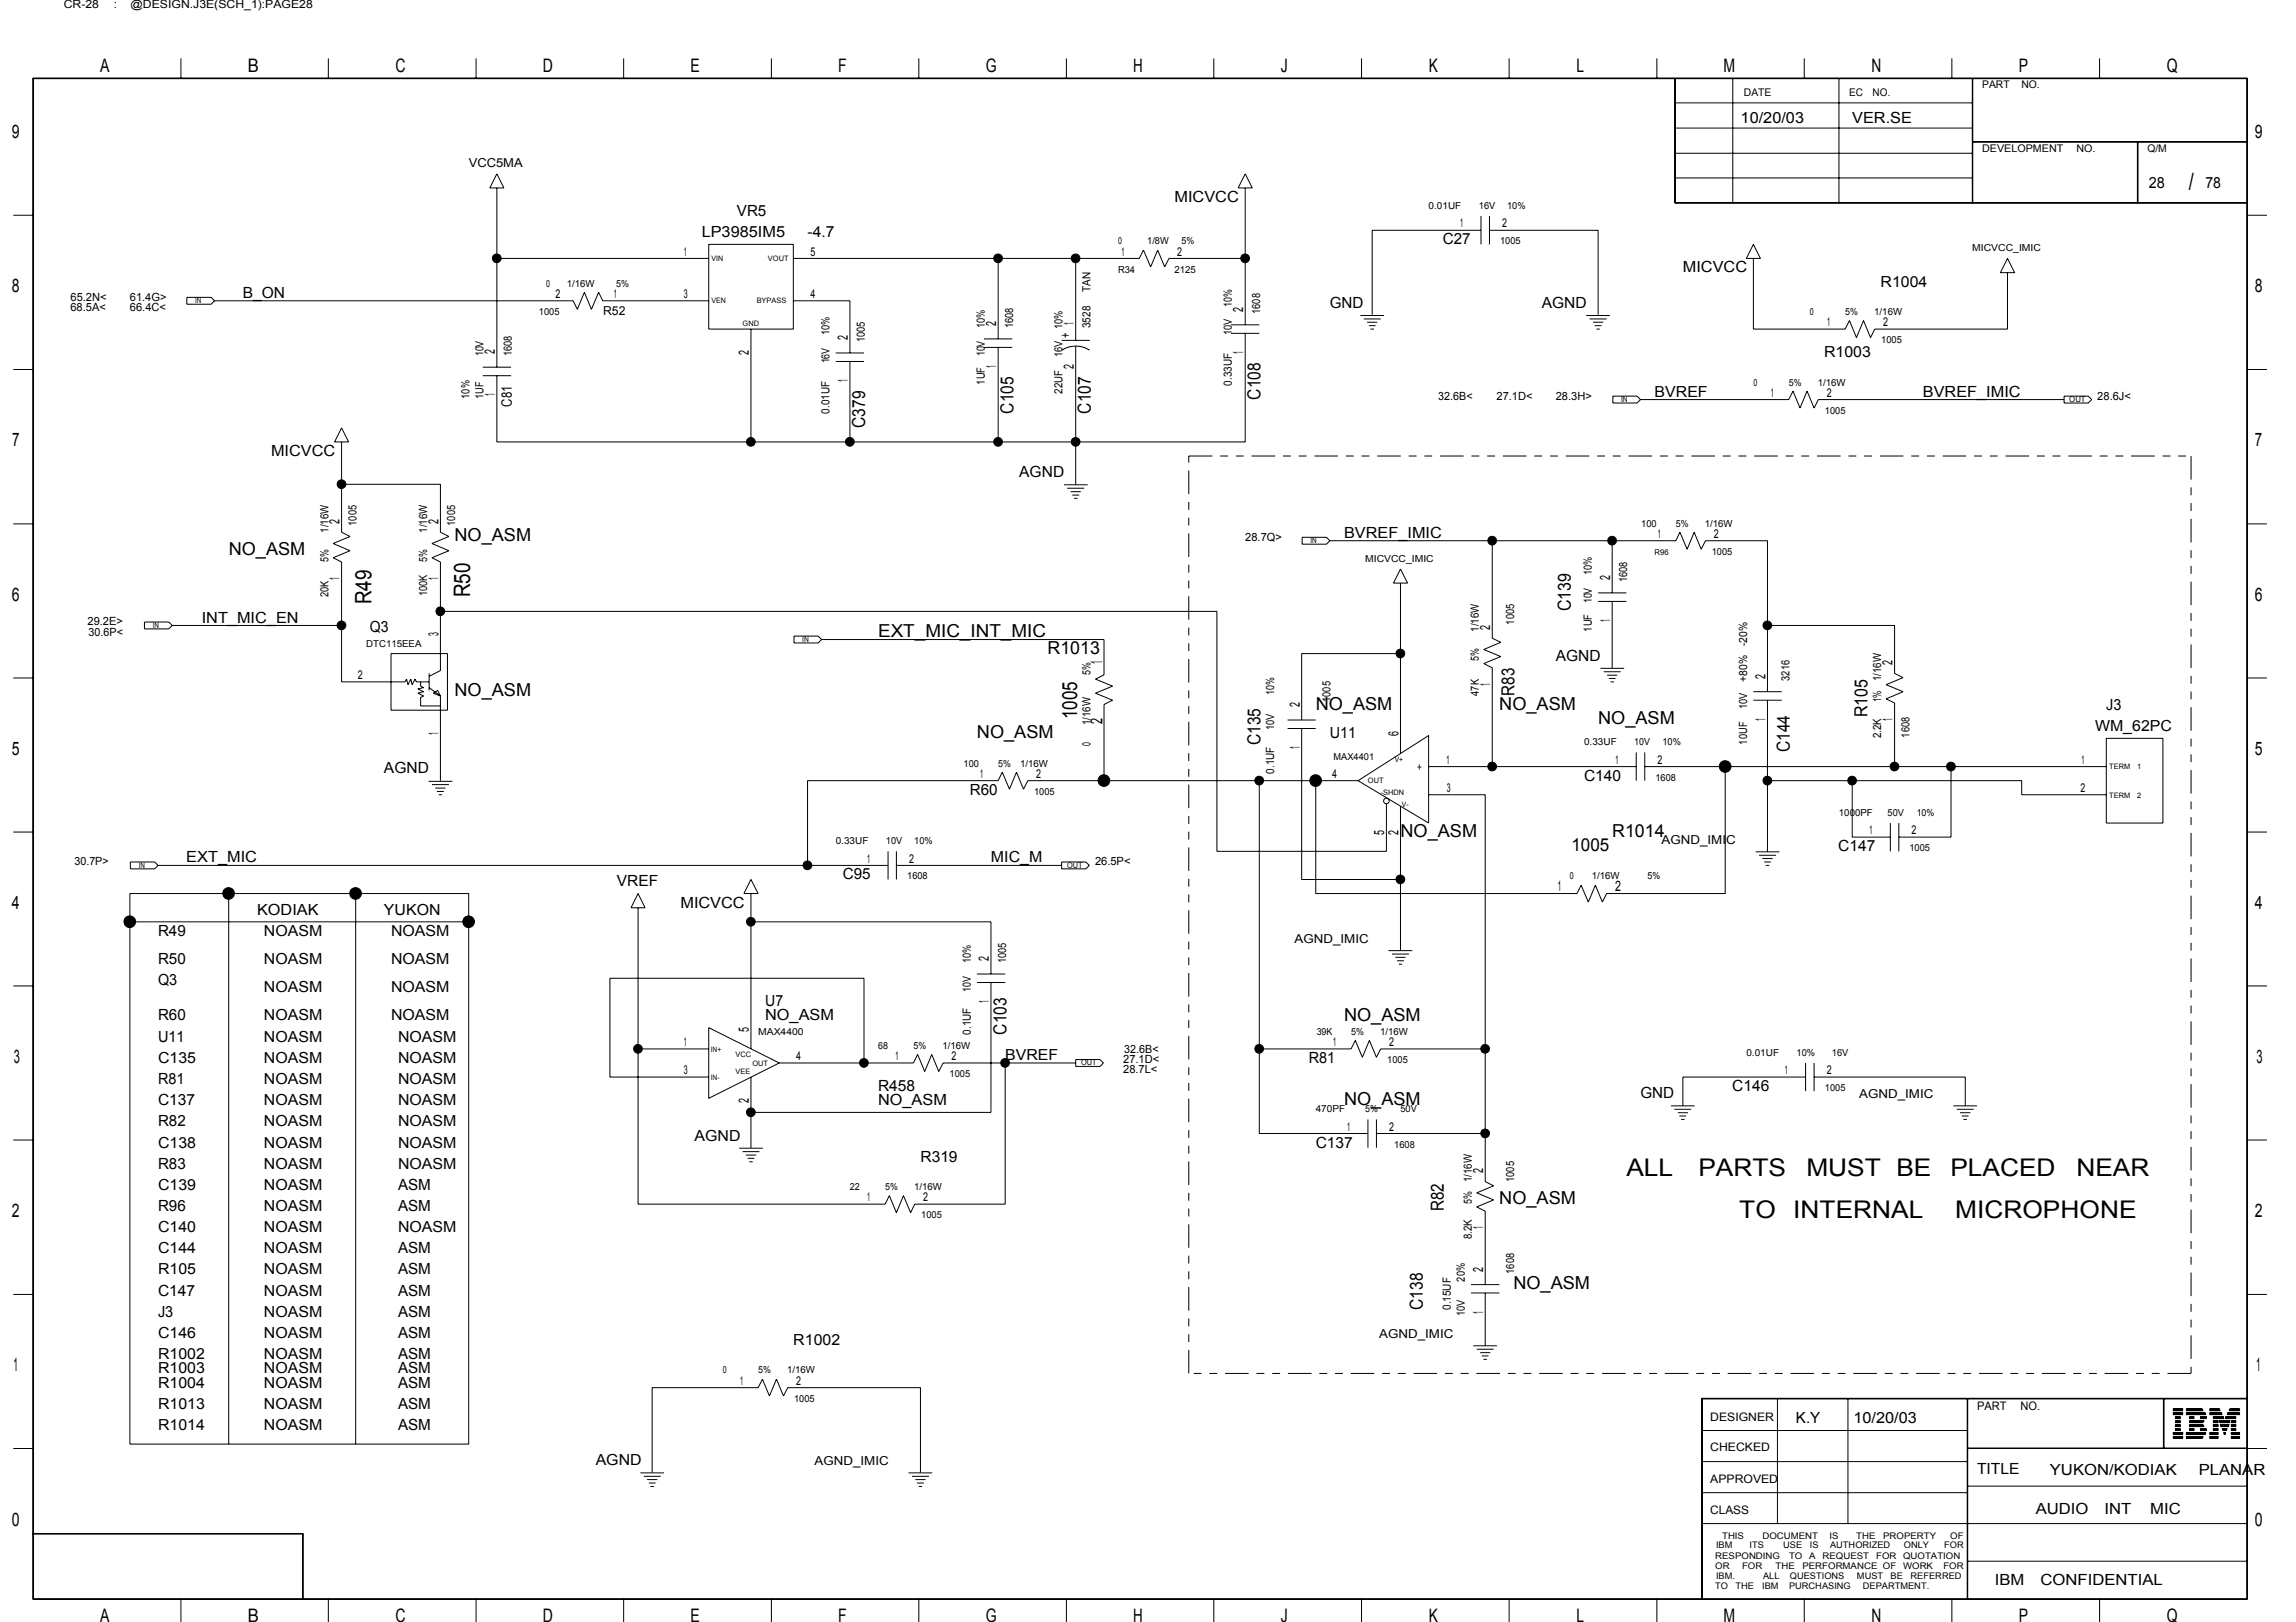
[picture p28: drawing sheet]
<svg xmlns="http://www.w3.org/2000/svg" width="297mm" height="210mm" viewBox="0 0 297 210" stroke-linecap="round" stroke-linejoin="round" font-family="sans-serif">
<defs><g id="words">
<g font-size="3.1">
<text x="283.2" y="24.6">/</text>
<text x="210.4" y="152.1">ALL</text>
<text x="219.7" y="152.1">PARTS</text>
<text x="233.7" y="152.1">MUST BE</text>
<text x="252.3" y="152.1">PLACED</text>
<text x="268.6" y="152.1">NEAR</text>
<text x="225" y="157.6">TO</text>
<text x="232" y="157.6">INTERNAL</text>
<text x="253" y="157.6">MICROPHONE</text>
</g>
<g font-size="2.9">
<text x="60.8" y="77.3" transform="rotate(-90 60.8 77.3)">R50</text>
<text x="48" y="78.2" transform="rotate(-90 48 78.2)">R49</text>
</g>
<text font-size="2.7" x="139.4" y="93.1" transform="rotate(-90 139.4 93.1)">1005</text>
<g font-size="2.4">
<text x="13" y="9.4">A</text>
<text x="32" y="9.4">B</text>
<text x="51.2" y="9.4">C</text>
<text x="70.2" y="9.4">D</text>
<text x="89.3" y="9.4">E</text>
<text x="108.4" y="9.4">F</text>
<text x="127.5" y="9.4">G</text>
<text x="146.6" y="9.4">H</text>
<text x="165.7" y="9.4">J</text>
<text x="184.8" y="9.4">K</text>
<text x="203.9" y="9.4">L</text>
<text x="223" y="9.4">M</text>
<text x="242.1" y="9.4">N</text>
<text x="261.2" y="9.4">P</text>
<text x="280.3" y="9.4">Q</text>
<text x="1.5" y="17.9">9</text>
<text x="291.7" y="17.9">9</text>
<text x="1.5" y="37.8">8</text>
<text x="291.7" y="37.8">8</text>
<text x="1.6" y="57.8">7</text>
<text x="291.7" y="57.8">7</text>
<text x="1.5" y="77.7">6</text>
<text x="291.7" y="77.7">6</text>
<text x="1.5" y="97.7">5</text>
<text x="291.7" y="97.7">5</text>
<text x="1.5" y="117.6">4</text>
<text x="291.7" y="117.6">4</text>
<text x="1.8" y="137.5">3</text>
<text x="291.9" y="137.5">3</text>
<text x="1.5" y="157.5">2</text>
<text x="291.7" y="157.5">2</text>
<text x="1.8" y="177.5">1</text>
<text x="291.9" y="177.5">1</text>
<text x="1.5" y="197.4">0</text>
<text x="291.7" y="197.4">0</text>
<text x="13" y="209.9">A</text>
<text x="32" y="209.9">B</text>
<text x="51.2" y="209.9">C</text>
<text x="70.2" y="209.9">D</text>
<text x="89.3" y="209.9">E</text>
<text x="108.4" y="209.9">F</text>
<text x="127.5" y="209.9">G</text>
<text x="146.6" y="209.9">H</text>
<text x="165.7" y="209.9">J</text>
<text x="184.8" y="209.9">K</text>
<text x="203.9" y="209.9">L</text>
<text x="223" y="209.9">M</text>
<text x="242.1" y="209.9">N</text>
<text x="261.2" y="209.9">P</text>
<text x="280.3" y="209.9">Q</text>
</g>
<g font-size="2.3">
<text x="131.1" y="53.5" transform="rotate(-90 131.1 53.5)">C105</text>
<text x="141.1" y="53.5" transform="rotate(-90 141.1 53.5)">C107</text>
<text x="163.1" y="51.7" transform="rotate(-90 163.1 51.7)">C108</text>
<text x="111.9" y="55.4" transform="rotate(-90 111.9 55.4)">C379</text>
<text x="29.6" y="71.8">NO_ASM</text>
<text x="58.8" y="70">NO_ASM</text>
<text x="113.6" y="82.4">EXT_MIC_INT_MIC</text>
<text x="203.2" y="79.1" transform="rotate(-90 203.2 79.1)">C139</text>
<text x="135.5" y="84.6">R1013</text>
<text x="58.8" y="90.1">NO_ASM</text>
<text x="126.4" y="95.5">NO_ASM</text>
<text x="170.2" y="91.9">NO_ASM</text>
<text x="194" y="91.9">NO_ASM</text>
<text x="195.9" y="90.1" transform="rotate(-90 195.9 90.1)">R83</text>
<text x="206.8" y="93.7">NO_ASM</text>
<text x="241.6" y="92.8" transform="rotate(-90 241.6 92.8)">R105</text>
<text x="163.1" y="96.5" transform="rotate(-90 163.1 96.5)">C135</text>
<text x="231.6" y="97.4" transform="rotate(-90 231.6 97.4)">C144</text>
<text x="181.2" y="108.3">NO_ASM</text>
<text x="203.3" y="110.2">1005</text>
<text x="208.6" y="108.3">R1014</text>
<text x="130.2" y="133.9" transform="rotate(-90 130.2 133.9)">C103</text>
<text x="173.9" y="132.1">NO_ASM</text>
<text x="173.9" y="143">NO_ASM</text>
<text x="194" y="155.8">NO_ASM</text>
<text x="186.8" y="156.7" transform="rotate(-90 186.8 156.7)">R82</text>
<text x="195.8" y="166.8">NO_ASM</text>
<text x="184.1" y="169.5" transform="rotate(-90 184.1 169.5)">C138</text>
</g>
<g font-size="2.2">
<text x="142.6" y="85.9" transform="rotate(-90 142.6 85.9)">1</text>
<text x="142.6" y="93.6" transform="rotate(-90 142.6 93.6)">2</text>
</g>
<g font-size="2">
<text x="225.2" y="15.9">10/20/03</text>
<text x="239.6" y="15.9">VER.SE</text>
<text x="95.3" y="27.9">VR5</text>
<text x="152" y="26.1">MICVCC</text>
<text x="278" y="24.3">28</text>
<text x="285.3" y="24.3">78</text>
<text x="90.8" y="30.7">LP3985IM5</text>
<text x="104.5" y="30.7">-4.7</text>
<text x="186.7" y="31.6">C27</text>
<text x="217.7" y="35.3">MICVCC</text>
<text x="31.4" y="38.5">B_ON</text>
<text x="172" y="39.8">GND</text>
<text x="199.5" y="39.8">AGND</text>
<text x="243.3" y="37.1">R1004</text>
<text x="236" y="46.2">R1003</text>
<text x="214.1" y="51.3">BVREF</text>
<text x="248.8" y="51.3">BVREF_IMIC</text>
<text x="35.1" y="59">MICVCC</text>
<text x="131.9" y="61.7">AGND</text>
<text x="173.9" y="69.6">BVREF_IMIC</text>
<text x="26.1" y="80.6">INT_MIC_EN</text>
<text x="47.9" y="81.8">Q3</text>
<text x="201.3" y="85.5">AGND</text>
<text x="172" y="95.5">U11</text>
<text x="271" y="94.6">WM_62PC</text>
<text x="272.5" y="91.9">J3</text>
<text x="49.7" y="100.1">AGND</text>
<text x="204.9" y="101">C140</text>
<text x="125.5" y="102.8">R60</text>
<text x="24.1" y="111.6">EXT_MIC</text>
<text x="109" y="113.8">C95</text>
<text x="128.2" y="111.6">MIC_M</text>
<text x="237.8" y="110.2">C147</text>
<text x="33.2" y="118.4">KODIAK</text>
<text x="49.7" y="118.4">YUKON</text>
<text x="79.8" y="114.7">VREF</text>
<text x="88" y="117.5">MICVCC</text>
<text x="20.4" y="124.8">R50</text>
<text x="20.4" y="121.1">R49</text>
<text x="34.1" y="124.8">NOASM</text>
<text x="34.1" y="121.1">NOASM</text>
<text x="50.6" y="124.8">NOASM</text>
<text x="50.6" y="121.1">NOASM</text>
<text x="20.4" y="127.5">Q3</text>
<text x="34.1" y="128.4">NOASM</text>
<text x="50.6" y="128.4">NOASM</text>
<text x="99" y="130.2">U7</text>
<text x="20.4" y="132.1">R60</text>
<text x="20.4" y="134.8">U11</text>
<text x="20.4" y="137.5">C135</text>
<text x="34.1" y="137.5">NOASM</text>
<text x="34.1" y="132.1">NOASM</text>
<text x="34.1" y="134.8">NOASM</text>
<text x="50.6" y="132.1">NOASM</text>
<text x="51.5" y="137.5">NOASM</text>
<text x="51.5" y="134.8">NOASM</text>
<text x="99" y="132.1">NO_ASM</text>
<text x="130" y="137.2">BVREF</text>
<text x="169.3" y="137.5">R81</text>
<text x="20.4" y="140.3">R81</text>
<text x="20.4" y="143">C137</text>
<text x="34.1" y="143">NOASM</text>
<text x="34.1" y="140.3">NOASM</text>
<text x="51.5" y="143">NOASM</text>
<text x="51.5" y="140.3">NOASM</text>
<text x="113.6" y="141.2">R458</text>
<text x="113.6" y="143">NO_ASM</text>
<text x="212.2" y="142.1">GND</text>
<text x="224.1" y="141.2">C146</text>
<text x="20.4" y="145.8">R82</text>
<text x="20.4" y="148.5">C138</text>
<text x="34.1" y="145.8">NOASM</text>
<text x="34.1" y="148.5">NOASM</text>
<text x="51.5" y="145.8">NOASM</text>
<text x="51.5" y="148.5">NOASM</text>
<text x="89.8" y="147.6">AGND</text>
<text x="170.2" y="148.5">C137</text>
<text x="20.4" y="151.2">R83</text>
<text x="20.4" y="154">C139</text>
<text x="34.1" y="151.2">NOASM</text>
<text x="34.1" y="154">NOASM</text>
<text x="51.5" y="154">ASM</text>
<text x="51.5" y="151.2">NOASM</text>
<text x="119.1" y="150.3">R319</text>
<text x="20.4" y="156.7">R96</text>
<text x="20.4" y="159.4">C140</text>
<text x="34.1" y="156.7">NOASM</text>
<text x="34.1" y="159.4">NOASM</text>
<text x="51.5" y="159.4">NOASM</text>
<text x="51.5" y="156.7">ASM</text>
<text x="20.4" y="167.7">C147</text>
<text x="20.4" y="162.2">C144</text>
<text x="20.4" y="164.9">R105</text>
<text x="34.1" y="162.2">NOASM</text>
<text x="34.1" y="167.7">NOASM</text>
<text x="34.1" y="164.9">NOASM</text>
<text x="51.5" y="167.7">ASM</text>
<text x="51.5" y="164.9">ASM</text>
<text x="51.5" y="162.2">ASM</text>
<text x="20.4" y="170.4">J3</text>
<text x="20.4" y="173.2">C146</text>
<text x="34.1" y="170.4">NOASM</text>
<text x="34.1" y="173.2">NOASM</text>
<text x="51.5" y="173.2">ASM</text>
<text x="51.5" y="170.4">ASM</text>
<text x="20.4" y="179.6">R1004</text>
<text x="20.4" y="177.7">R1003</text>
<text x="20.4" y="175.9">R1002</text>
<text x="34.1" y="177.7">NOASM</text>
<text x="34.1" y="179.6">NOASM</text>
<text x="34.1" y="175.9">NOASM</text>
<text x="51.5" y="179.6">ASM</text>
<text x="51.5" y="177.7">ASM</text>
<text x="51.5" y="175.9">ASM</text>
<text x="102.6" y="174.1">R1002</text>
<text x="20.4" y="182.3">R1013</text>
<text x="20.4" y="185">R1014</text>
<text x="34.1" y="182.3">NOASM</text>
<text x="34.1" y="185">NOASM</text>
<text x="51.5" y="182.3">ASM</text>
<text x="51.5" y="185">ASM</text>
<text x="232.3" y="184.1">K.Y</text>
<text x="239.8" y="184.1">10/20/03</text>
<text x="77.1" y="189.6">AGND</text>
<text x="255.8" y="190.8">TITLE</text>
<text x="265.2" y="190.9">YUKON/KODIAK</text>
<text x="284.5" y="190.9">PLANAR</text>
<text x="263.4" y="196">AUDIO</text>
<text x="272.3" y="196">INT</text>
<text x="278.2" y="196">MIC</text>
<text x="258.1" y="205.1">IBM</text>
<text x="264" y="205.1">CONFIDENTIAL</text>
</g>
<g font-size="1.9">
<text x="138.5" y="43.8" transform="rotate(-90 138.5 43.8)">+ 1</text>
<text x="66.2" y="52.6" transform="rotate(-90 66.2 52.6)">C81</text>
<text x="201.5" y="115.3">1</text>
<text x="209" y="115.3">2</text>
</g>
<g font-size="1.8">
<text x="160.8" y="40.4" transform="rotate(-90 160.8 40.4)">2</text>
<text x="64" y="45.9" transform="rotate(-90 64 45.9)">2</text>
<text x="96.9" y="46" transform="rotate(-90 96.9 46)">2</text>
<text x="109.7" y="44" transform="rotate(-90 109.7 44)">2</text>
<text x="128.9" y="47.6" transform="rotate(-90 128.9 47.6)">1</text>
<text x="128.9" y="42.2" transform="rotate(-90 128.9 42.2)">2</text>
<text x="138.9" y="47.8" transform="rotate(-90 138.9 47.8)">2</text>
<text x="160.8" y="45.8" transform="rotate(-90 160.8 45.8)">1</text>
<text x="64" y="51.3" transform="rotate(-90 64 51.3)">1</text>
<text x="109.7" y="49.5" transform="rotate(-90 109.7 49.5)">1</text>
<text x="43.9" y="67.8" transform="rotate(-90 43.9 67.8)">2</text>
<text x="56.7" y="67.8" transform="rotate(-90 56.7 67.8)">2</text>
<text x="43.9" y="75" transform="rotate(-90 43.9 75)">1</text>
<text x="56.7" y="75" transform="rotate(-90 56.7 75)">1</text>
<text x="208.3" y="75.1" transform="rotate(-90 208.3 75.1)">2</text>
<text x="56.7" y="82.3" transform="rotate(-90 56.7 82.3)">3</text>
<text x="192.8" y="81.5" transform="rotate(-90 192.8 81.5)">2</text>
<text x="208.3" y="80.5" transform="rotate(-90 208.3 80.5)">1</text>
<text x="192.8" y="88.7" transform="rotate(-90 192.8 88.7)">1</text>
<text x="228.4" y="87.9" transform="rotate(-90 228.4 87.9)">2</text>
<text x="244.9" y="86" transform="rotate(-90 244.9 86)">2</text>
<text x="56.7" y="95.1" transform="rotate(-90 56.7 95.1)">1</text>
<text x="168.1" y="91.5" transform="rotate(-90 168.1 91.5)">2</text>
<text x="180.9" y="95.2" transform="rotate(-90 180.9 95.2)">6</text>
<text x="228.4" y="93.3" transform="rotate(-90 228.4 93.3)">1</text>
<text x="244.9" y="93.3" transform="rotate(-90 244.9 93.3)">1</text>
<text x="168.1" y="97" transform="rotate(-90 168.1 97)">1</text>
<text x="179.1" y="108" transform="rotate(-90 179.1 108)">5</text>
<text x="180.9" y="108" transform="rotate(-90 180.9 108)">2</text>
<text x="127.9" y="124.4" transform="rotate(-90 127.9 124.4)">2</text>
<text x="127.9" y="129.8" transform="rotate(-90 127.9 129.8)">1</text>
<text x="96.9" y="133.5" transform="rotate(-90 96.9 133.5)">5</text>
<text x="96.9" y="142.7" transform="rotate(-90 96.9 142.7)">2</text>
<text x="191.9" y="151.8" transform="rotate(-90 191.9 151.8)">2</text>
<text x="191.9" y="159.1" transform="rotate(-90 191.9 159.1)">1</text>
<text x="191.9" y="164.6" transform="rotate(-90 191.9 164.6)">2</text>
<text x="191.9" y="170" transform="rotate(-90 191.9 170)">1</text>
</g>
<g font-size="1.6">
<text x="60.6" y="21.5">VCC5MA</text>
<text x="188.9" y="29.4">1</text>
<text x="194.3" y="29.4">2</text>
<text x="88.5" y="33.1">1</text>
<text x="104.8" y="33.1">5</text>
<text x="145.1" y="33.1">1</text>
<text x="152.3" y="33.1">2</text>
<text x="71.9" y="38.6">2</text>
<text x="78" y="40.7">R52</text>
<text x="79.4" y="38.6">1</text>
<text x="88.5" y="38.6">3</text>
<text x="104.8" y="38.6">4</text>
<text x="236.4" y="42.2">1</text>
<text x="243.6" y="42.2">2</text>
<text x="229.1" y="51.4">1</text>
<text x="236.3" y="51.4">2</text>
<text x="214.5" y="69.6">1</text>
<text x="221.7" y="69.6">2</text>
<text x="46.3" y="87.9">2</text>
<text x="126.8" y="100.7">1</text>
<text x="134.1" y="100.7">2</text>
<text x="172.3" y="100.7">4</text>
<text x="187.2" y="98.8">1</text>
<text x="209" y="98.8">1</text>
<text x="214.4" y="98.8">2</text>
<text x="269.3" y="98.8">1</text>
<text x="187.2" y="102.5">3</text>
<text x="241.9" y="108">1</text>
<text x="247.3" y="108">2</text>
<text x="269.2" y="102.5">2</text>
<text x="112.2" y="111.6">1</text>
<text x="117.6" y="111.6">2</text>
<text x="215" y="109.2">AGND_IMIC</text>
<text x="167.5" y="122">AGND_IMIC</text>
<text x="88.5" y="135.4">1</text>
<text x="103" y="137.2">4</text>
<text x="115.8" y="137.2">1</text>
<text x="123.1" y="137.2">2</text>
<text x="172.5" y="135.4">1</text>
<text x="179.7" y="135.4">2</text>
<text x="88.5" y="139">3</text>
<text x="230.9" y="139">1</text>
<text x="236.3" y="139">2</text>
<text x="240.5" y="142.1">AGND_IMIC</text>
<text x="174.3" y="146.3">1</text>
<text x="179.7" y="146.3">2</text>
<text x="112.2" y="155.5">1</text>
<text x="119.4" y="155.5">2</text>
<text x="178.4" y="173.2">AGND_IMIC</text>
<text x="95.8" y="179.2">1</text>
<text x="103" y="179.2">2</text>
<text x="105.4" y="189.6">AGND_IMIC</text>
</g>
<g font-size="1.5">
<text x="8.3" y="1">CR-28</text>
<text x="14.7" y="1">:</text>
<text x="16.9" y="1">@DESIGN.J3E(SCH_1):PAGE28</text>
<text x="9.1" y="40.2">68.5A&lt;</text>
<text x="9.1" y="38.9">65.2N&lt;</text>
<text x="16.8" y="38.9">61.4G&gt;</text>
<text x="16.8" y="40.2">66.4C&lt;</text>
<text x="141.1" y="37.8" transform="rotate(-90 141.1 37.8)">TAN</text>
<text x="159.4" y="39.7" transform="rotate(-90 159.4 39.7)">10%</text>
<text x="163" y="40.6" transform="rotate(-90 163 40.6)">1608</text>
<text x="62.6" y="46.1" transform="rotate(-90 62.6 46.1)">10V</text>
<text x="66.2" y="46.1" transform="rotate(-90 66.2 46.1)">1608</text>
<text x="107.3" y="47" transform="rotate(-90 107.3 47)">16V</text>
<text x="107.3" y="43.4" transform="rotate(-90 107.3 43.4)">10%</text>
<text x="111.9" y="44.3" transform="rotate(-90 111.9 44.3)">1005</text>
<text x="127.4" y="46.1" transform="rotate(-90 127.4 46.1)">10V</text>
<text x="127.4" y="42.5" transform="rotate(-90 127.4 42.5)">10%</text>
<text x="131.1" y="42.5" transform="rotate(-90 131.1 42.5)">1608</text>
<text x="137.5" y="46.2" transform="rotate(-90 137.5 46.2)">16V</text>
<text x="137.5" y="42.6" transform="rotate(-90 137.5 42.6)">10%</text>
<text x="141.1" y="42.5" transform="rotate(-90 141.1 42.5)">3528</text>
<text x="159.4" y="43.4" transform="rotate(-90 159.4 43.4)">10V</text>
<text x="60.7" y="51.6" transform="rotate(-90 60.7 51.6)">10%</text>
<text x="62.6" y="51.6" transform="rotate(-90 62.6 51.6)">1UF</text>
<text x="107.3" y="53.5" transform="rotate(-90 107.3 53.5)">0.01UF</text>
<text x="127.4" y="49.8" transform="rotate(-90 127.4 49.8)">1UF</text>
<text x="137.5" y="50.9" transform="rotate(-90 137.5 50.9)">22UF</text>
<text x="159.4" y="49.9" transform="rotate(-90 159.4 49.9)">0.33UF</text>
<text x="186.1" y="51.7">32.6B&lt;</text>
<text x="193.6" y="51.7">27.1D&lt;</text>
<text x="201.3" y="51.7">28.3H&gt;</text>
<text x="271.3" y="51.7">28.6J&lt;</text>
<text x="42.5" y="69" transform="rotate(-90 42.5 69)">1/16W</text>
<text x="46.1" y="68.1" transform="rotate(-90 46.1 68.1)">1005</text>
<text x="55.3" y="69" transform="rotate(-90 55.3 69)">1/16W</text>
<text x="58.9" y="68.1" transform="rotate(-90 58.9 68.1)">1005</text>
<text x="161.1" y="70">28.7Q&gt;</text>
<text x="42.5" y="72.7" transform="rotate(-90 42.5 72.7)">5%</text>
<text x="42.5" y="77.3" transform="rotate(-90 42.5 77.3)">20K</text>
<text x="55.3" y="77.2" transform="rotate(-90 55.3 77.2)">100K</text>
<text x="55.3" y="72.7" transform="rotate(-90 55.3 72.7)">5%</text>
<text x="205.9" y="74.4" transform="rotate(-90 205.9 74.4)">10%</text>
<text x="210.5" y="75.4" transform="rotate(-90 210.5 75.4)">1608</text>
<text x="11.3" y="80.9">29.2E&gt;</text>
<text x="11.5" y="82.3">30.6P&lt;</text>
<text x="191.3" y="81.7" transform="rotate(-90 191.3 81.7)">1/16W</text>
<text x="195.9" y="80.8" transform="rotate(-90 195.9 80.8)">1005</text>
<text x="205.9" y="81.7" transform="rotate(-90 205.9 81.7)">1UF</text>
<text x="205.9" y="78.1" transform="rotate(-90 205.9 78.1)">10V</text>
<text x="226" y="83.6" transform="rotate(-90 226 83.6)">-20%</text>
<text x="141.1" y="87.4" transform="rotate(-90 141.1 87.4)">5%</text>
<text x="164.8" y="90" transform="rotate(-90 164.8 90)">10%</text>
<text x="191.3" y="85.5" transform="rotate(-90 191.3 85.5)">5%</text>
<text x="226" y="88.2" transform="rotate(-90 226 88.2)">+80%</text>
<text x="231.5" y="88.1" transform="rotate(-90 231.5 88.1)">3216</text>
<text x="243.4" y="88.1" transform="rotate(-90 243.4 88.1)">1/16W</text>
<text x="141.1" y="93.8" transform="rotate(-90 141.1 93.8)">1/16W</text>
<text x="164.8" y="94.5" transform="rotate(-90 164.8 94.5)">10V</text>
<text x="172.1" y="90.9" transform="rotate(-90 172.1 90.9)">1005</text>
<text x="191.3" y="90.1" transform="rotate(-90 191.3 90.1)">47K</text>
<text x="226" y="91.8" transform="rotate(-90 226 91.8)">10V</text>
<text x="243.4" y="95.5" transform="rotate(-90 243.4 95.5)">2.2K</text>
<text x="243.4" y="90.9" transform="rotate(-90 243.4 90.9)">1%</text>
<text x="247" y="95.4" transform="rotate(-90 247 95.4)">1608</text>
<text x="141.1" y="96.5" transform="rotate(-90 141.1 96.5)">0</text>
<text x="164.8" y="100.1" transform="rotate(-90 164.8 100.1)">0.1UF</text>
<text x="183.4" y="99.8">+</text>
<text x="226" y="96.4" transform="rotate(-90 226 96.4)">10UF</text>
<text x="9.6" y="112">30.7P&gt;</text>
<text x="141.7" y="112">26.5P&lt;</text>
<text x="125.6" y="124.7" transform="rotate(-90 125.6 124.7)">10%</text>
<text x="130.2" y="124.7" transform="rotate(-90 130.2 124.7)">1005</text>
<text x="125.6" y="128.3" transform="rotate(-90 125.6 128.3)">10V</text>
<text x="125.6" y="133.9" transform="rotate(-90 125.6 133.9)">0.1UF</text>
<text x="145.3" y="137.6">27.1D&lt;</text>
<text x="145.5" y="136.2">32.6B&lt;</text>
<text x="145.3" y="138.9">28.7L&lt;</text>
<text x="190.4" y="155.8" transform="rotate(-90 190.4 155.8)">5%</text>
<text x="190.4" y="153" transform="rotate(-90 190.4 153)">1/16W</text>
<text x="195.9" y="153" transform="rotate(-90 195.9 153)">1005</text>
<text x="190.4" y="160.4" transform="rotate(-90 190.4 160.4)">8.2K</text>
<text x="189.5" y="165.9" transform="rotate(-90 189.5 165.9)">20%</text>
<text x="195.9" y="164.8" transform="rotate(-90 195.9 164.8)">1608</text>
<text x="187.7" y="169.5" transform="rotate(-90 187.7 169.5)">0.15UF</text>
<text x="189.5" y="170.3" transform="rotate(-90 189.5 170.3)">10V</text>
<text x="221.3" y="183.8">DESIGNER</text>
<text x="255.8" y="182.5">PART</text>
<text x="261.4" y="182.5">NO.</text>
<text x="221.3" y="191.9">APPROVED</text>
<text x="221.3" y="187.8">CHECKED</text>
<text x="221.3" y="195.9">CLASS</text>
</g>
<g font-size="1.4">
<text x="256.4" y="11.4">PART</text>
<text x="261.5" y="11.4">NO.</text>
<text x="225.6" y="12.4">DATE</text>
<text x="239.2" y="12.4">EC</text>
<text x="242.3" y="12.4">NO.</text>
<text x="256.4" y="19.7">DEVELOPMENT</text>
<text x="268.6" y="19.7">NO.</text>
<text x="277.8" y="19.7">Q/M</text>
</g>
<g font-size="1.3">
<text x="184.8" y="27.1">0.01UF</text>
<text x="191.3" y="27.1">16V</text>
<text x="195" y="27.1">10%</text>
<text x="144.6" y="35.3">R34</text>
<text x="144.6" y="31.6">0</text>
<text x="148.4" y="31.6">1/8W</text>
<text x="152" y="35.3">2125</text>
<text x="152.9" y="31.6">5%</text>
<text x="194.1" y="31.6">1005</text>
<text x="255.2" y="32.5">MICVCC_IMIC</text>
<text x="69.7" y="40.7">1005</text>
<text x="70.7" y="37.1">0</text>
<text x="73.3" y="37.1">1/16W</text>
<text x="79.7" y="37.1">5%</text>
<text x="234.1" y="40.7">0</text>
<text x="238.7" y="40.7">5%</text>
<text x="242.5" y="40.7">1/16W</text>
<text x="243.4" y="44.4">1005</text>
<text x="226.8" y="49.9">0</text>
<text x="231.4" y="49.9">5%</text>
<text x="235.2" y="49.9">1/16W</text>
<text x="236.1" y="53.5">1005</text>
<text x="212.3" y="68.2">100</text>
<text x="216.8" y="68.2">5%</text>
<text x="220.6" y="68.2">1/16W</text>
<text x="221.5" y="71.8">1005</text>
<text x="176.6" y="72.7">MICVCC_IMIC</text>
<text x="124.7" y="99.2">100</text>
<text x="129.1" y="99.2">5%</text>
<text x="132" y="99.2">1/16W</text>
<text x="204.9" y="96.5">0.33UF</text>
<text x="211.4" y="96.5">10V</text>
<text x="214.2" y="101">1608</text>
<text x="215.1" y="96.5">10%</text>
<text x="133.8" y="102.8">1005</text>
<text x="237.9" y="105.6">1000PF</text>
<text x="244.2" y="105.6">50V</text>
<text x="248" y="105.6">10%</text>
<text x="108.1" y="109.2">0.33UF</text>
<text x="114.6" y="109.2">10V</text>
<text x="117.4" y="113.8">1608</text>
<text x="118.3" y="109.2">10%</text>
<text x="203.1" y="113.8">0</text>
<text x="205.9" y="113.8">1/16W</text>
<text x="213.1" y="113.8">5%</text>
<text x="247" y="110.2">1005</text>
<text x="98.1" y="133.9">MAX4400</text>
<text x="113.6" y="135.7">68</text>
<text x="118.2" y="135.7">5%</text>
<text x="121.9" y="135.7">1/16W</text>
<text x="170.3" y="133.9">39K</text>
<text x="174.8" y="133.9">5%</text>
<text x="178.5" y="133.9">1/16W</text>
<text x="179.5" y="137.6">1005</text>
<text x="225.9" y="136.7">0.01UF</text>
<text x="232.4" y="136.7">10%</text>
<text x="237" y="136.7">16V</text>
<text x="122.8" y="139.4">1005</text>
<text x="170.2" y="144">470PF</text>
<text x="176.6" y="144">5%</text>
<text x="181.2" y="144">50V</text>
<text x="236.1" y="141.2">1005</text>
<text x="180.4" y="148.5">1608</text>
<text x="110" y="154">22</text>
<text x="114.5" y="154">5%</text>
<text x="118.3" y="154">1/16W</text>
<text x="119.2" y="157.6">1005</text>
<text x="93.5" y="177.7">0</text>
<text x="98.1" y="177.7">5%</text>
<text x="101.8" y="177.7">1/16W</text>
<text x="102.7" y="181.4">1005</text>
</g>
<g font-size="1.2">
<text x="47.4" y="83.7">DTC115EEA</text>
<text x="172.5" y="98.3">MAX4401</text>
<text x="221.9" y="203">OR</text>
<text x="221.9" y="201.7">RESPONDING</text>
<text x="222" y="200.4">IBM</text>
<text x="222.8" y="199.1">THIS</text>
<text x="225.4" y="203">FOR</text>
<text x="226.4" y="200.4">ITS</text>
<text x="228" y="199.1">DOCUMENT</text>
<text x="229.7" y="203">THE</text>
<text x="230.7" y="200.4">USE</text>
<text x="231.5" y="201.7">TO</text>
<text x="233.2" y="203">PERFORMANCE OF</text>
<text x="234.1" y="201.7">A</text>
<text x="234.2" y="200.4">IS</text>
<text x="235.8" y="201.7">REQUEST</text>
<text x="236.7" y="199.1">IS</text>
<text x="236.8" y="200.4">AUTHORIZED</text>
<text x="240.2" y="199.1">THE</text>
<text x="242.7" y="201.7">FOR</text>
<text x="243.6" y="199.1">PROPERTY</text>
<text x="246.2" y="203">WORK</text>
<text x="246.2" y="201.7">QUOTATION</text>
<text x="246.3" y="200.4">ONLY</text>
<text x="251.4" y="203">FOR</text>
<text x="251.5" y="200.4">FOR</text>
<text x="252.3" y="199.1">OF</text>
<text x="221.9" y="205.6">TO</text>
<text x="222" y="204.3">IBM.</text>
<text x="224.5" y="205.6">THE</text>
<text x="228" y="205.6">IBM</text>
<text x="228.1" y="204.3">ALL</text>
<text x="231.5" y="205.6">PURCHASING</text>
<text x="231.6" y="204.3">QUESTIONS</text>
<text x="240.2" y="204.3">MUST</text>
<text x="241" y="205.6">DEPARTMENT.</text>
<text x="244.6" y="204.3">BE</text>
<text x="247.2" y="204.3">REFERRED</text>
</g>
<g font-size="1">
<text x="92.1" y="33.8">VIN</text>
<text x="99.4" y="33.8">VOUT</text>
<text x="25.2" y="39.2">IN</text>
<text x="92.1" y="39.3">VEN</text>
<text x="97.9" y="39.3">BYPASS</text>
<text x="96.1" y="42.2">GND</text>
<text x="209.7" y="52">IN</text>
<text x="267.7" y="52">OUT</text>
<text x="169.5" y="70.3">IN</text>
<text x="214.1" y="71.8">R96</text>
<text x="19.8" y="81.2">IN</text>
<text x="103.8" y="83">IN</text>
<text x="177" y="101.4">OUT</text>
<text x="180.4" y="98.6">V+</text>
<text x="272.9" y="99.5">TERM</text>
<text x="276.5" y="99.5">1</text>
<text x="178.6" y="102.8">-SHDN</text>
<text x="181.4" y="104.5">V-</text>
<text x="272.9" y="103.2">TERM</text>
<text x="276.5" y="103.2">2</text>
<text x="17.9" y="112.3">IN</text>
<text x="138" y="112.3">OUT</text>
<text x="91.9" y="136.1">IN+</text>
<text x="95.2" y="136.8">VCC</text>
<text x="97.3" y="137.9">OUT</text>
<text x="139.9" y="137.9">OUT</text>
<text x="91.9" y="139.7">IN-</text>
<text x="95.2" y="139">VEE</text>
</g>
</g></defs>
<path d="M153.8 59h129.7M283.5 59v118.7M153.8 177.7v-118.7M283.5 177.7h-129.7" fill="none" stroke="#000" stroke-width=".13" stroke-dasharray="3 1 1 1 1 1" stroke-linecap="butt"/>
<g fill="none" stroke="#000" stroke-width=".13">
<path d="M4.2 10.1h286.6v196.9h-286.6zM4.3 10.2h286.4v196.7h-286.4zM23.4 7.6v2.5M42.5 7.6v2.5M61.6 7.6v2.5M80.7 7.6v2.5M99.8 7.6v2.5M118.9 7.6v2.5M138 7.6v2.5M157 7.6v2.5M176.1 7.6v2.5M195.2 7.6v2.5"/>
<path d="M214.4 7.6v2.5M216.7 10.1v16.2h74.1M216.7 19.8h38.5M216.7 16.6h38.5M216.7 13.3h38.5M216.7 10.1v16.2M224.2 10.1v16.2M233.4 7.6v2.5M237.9 10.1v16.2M252.5 7.6v2.5M255.2 10.1v16.2M255.2 18.4h35.6"/>
<path d="M255.2 18.3h35.6M271.6 7.6v2.5M276.5 18.4v7.9M276.6 18.4v7.9M1.7 27.9h2.5M24.2 38.5h3.1l.4 .4-.4 .5h-3.1zM27.7 38.9h46.4l.6 1.1 .9-2.2 .9 2.2 .9-2.2 .6 1.1h13.7M64.3 24.3v23.2M64.3 22.5l.9 1.8h-1.8zM64.3 33.4h27.4M91.7 31.6h10.9v11h-10.9zM102.6 38.9h7.4v6.8"/>
<path d="M102.6 33.4h44.8l.5-1 1 2.1 .9-2.1 .9 2.1 .5-1.1h9.9M129.1 33.4v10.5M139.2 33.4v10.6M161.1 24.3v17.7M161.1 22.5l.9 1.8h-1.8zM191.6 28v3.6M191.6 29.8h-14.1v10.9M192.7 28v3.6M192.7 29.8h14.1v10.9M216.7 26.2h74.1M216.7 23h38.5M226.8 33.4v9.2h11.9l.6-1.1 .9 2.2 .9-2.2 .9 2.2 .5-1.1h17.2v-7.3"/>
<path d="M226.8 31.6l1 1.8h-1.9zM259.7 33.4l.9 1.9h-1.8zM290.8 27.9h2.5M1.7 47.8h2.5M44.2 57.2v11.7l1.1 .5-2.2 .9 2.2 1-2.2 .9 1.1 .5v15.5h8.2l.2-.3 .2 .7 .3-.7 .2 .7 .4-.7 .2 .3h1.6M44.2 55.4l.9 1.8h-1.8zM62.5 48.6h3.6M62.5 47.5h3.6M97.2 42.6v14.6M108.1 46.8h3.7M108.1 45.7h3.7M110 46.8v10.4"/>
<path d="M127.3 45h3.7M127.3 43.9h3.7M129.1 45v12.2M137.3 44h3.7M137.4 45.3h.1M137.5 45.3h-.2M137.5 45.3h.1M137.5 45.2h.1M137.6 45.2l-.1 .1M137.6 45.2h.1M137.7 45.1l-.1 .1M137.8 45.1h.1"/>
<path d="M137.9 45.1l.8-.3h.9l1 .3M137.9 45l-.2 .1M138 45h.1M138.2 44.9h.1M138.5 44.9h.1M138.9 44.8h.1M139.2 44.8v17.9M139.4 44.8h.1M139.8 44.9h.1M140.1 44.9h.1M140.3 45h.1M140.4 45h.1"/>
<path d="M140.4 45l.1 .1M140.5 45.1h.1M140.6 45.1h.1M140.7 45.1v.1M140.7 45.2l.1 .1M140.8 45.2h.1M140.8 45.3h.1M140.9 45.3h.1M159.3 43.1h3.6M159.3 42h3.6M161.1 43.1v14.1h-96.8v-8.6M176 40.8h3.1"/>
<path d="M176.4 41.3h2.2M176.9 41.7h1.3M177.1 42.1h.9M177.3 42.6h.5M205.2 40.8h3.1M205.7 41.3h2.2M206.1 41.7h1.3M206.3 42.1h.9M206.5 42.6h.5M208.7 51.3h3.1l.4 .4-.4 .5h-3.1zM212.2 51.7h19.2l.6-1.1 .9 2.2 .9-2.2 .9 2.2 .5-1.1h31.8M267 51.3h3.2l.4 .4-.4 .5h-3.2z"/>
<path d="M290.8 47.8h2.5M1.7 67.8h2.5M44.2 62.7h12.8v6.2l1.1 .5-2.2 .9 2.2 1-2.2 .9 1.1 .5v14.1l-1.5 .7M57 79.1h100.4v31.1h22v-6.2M137.6 62.7h3.1M138.1 63.2h2.2M138.5 63.6h1.3M138.7 64.1h.9M139 64.5h.4M168.5 69.5h3.1l.4 .5-.4 .4h-3.1zM172 70h44.8l.5-1.1 1 2.2 .9-2.2 .9 2.2 .5-1.1h8.1v19.5M181.2 75.5v22.1"/>
<path d="M181.2 73.6l.9 1.9h-1.8zM193.1 70v12.6l1.1 .5-2.2 1 2.2 .9-2.2 .9 1.1 .5v12.8M206.8 77.8h3.6M206.8 76.7h3.6M208.6 70v6.7M208.6 77.8v8.6M290.8 67.8h2.5M1.7 87.7h2.5M18.7 80.5h3.1l.5 .4-.5 .5h-3.1zM22.3 80.9h21.9M50.6 84.6h7.3v7.3h-7.3zM54.4 88.2v.6l.4 .2-.7 .2 .7 .3-.7 .2 .7 .4-.4 .2v1.1h2.6"/>
<path d="M55.5 87.1v2.2M55.5 89l1.5 1.1M56.1 89.7l.5-.4 .4 .8zM57 90.1v10.9M102.7 82.3h3.2l.4 .5-.4 .4h-3.2zM106.3 82.8h36.5v4.5l-1.1 .6 2.2 .9-2.2 .9 2.2 .9-1.1 .6v9.8M166.6 94.3h3.6M166.6 93.2h3.6M168.4 94.3v19.5h12.8M181.2 84.6h-12.8v8.6M184.8 99.2h26.9M207 86.5h3.1"/>
<path d="M207.5 86.9h2.2M207.9 87.4h1.3M208.1 87.8h.9M208.4 88.2h.4M211.7 97.4v3.6M212.8 97.4v3.6M212.8 99.2h59.7M223.2 99.2v16.4h-15.3l-.6 1.1-.9-2.1-.9 2.1-.9-2.1-.6 1h-33.8v-14.6M226.8 90.6h3.7M226.8 89.5h3.7M228.7 90.6v19.6M228.7 80.9h16.4v6.2l1.1 .6-2.2 .9 2.2 .9-2.2 .9 1.1 .6v8.2"/>
<path d="M252.4 99.2v9.1h-6.7M272.5 95.5h7.3v11h-7.3zM290.8 87.7h2.5M1.7 107.7h2.5M16.8 115.6h43.8v71.3h-43.8zM16.8 119.3h43.8M16.9 111.5h3.1l.4 .5-.4 .4h-3.1zM20.4 112h94.5M29.6 115.6v71.3M46 115.6v71.3M55.5 101.1h3M55.9 101.5h2.2"/>
<path d="M56.3 102h1.3M56.5 102.4h.9M56.8 102.8h.4M82.5 115.6l1 1.9h-1.9zM82.5 117.5v38.3h32l.6-1.1 .9 2.2 .9-2.2 .9 2.2 .5-1.1h11.7v-18.2M97.2 115.6v20.1M97.2 113.8l.9 1.8h-1.9zM97.2 119.3h31v6.7M114.9 110.2v3.6M116 110.2v3.6M116 112h21.3M137.3 111.5h3.2l.4 .5-.4 .4h-3.2z"/>
<path d="M162.9 101v45.7h14.1M175.7 101h-42.7l-.6 1.1-.9-2.2-.9 2.2-.9-2.2-.6 1.1h-24.6v11M175.7 101l9.1-5.8v11.3zM181.2 104.3v18.7M184.8 102.8h7.3v50.1l1.1 .6-2.2 .9 2.2 .9-2.2 .9 1.1 .5v9.5M227.1 110.2h3.1M227.6 110.7h2.2M228 111.1h1.3M228.2 111.5h.9M228.4 112h.5M228.7 101h32.9v1.8h10.9M239.6 101v7.3h5"/>
<path d="M244.6 106.5v3.7M245.7 106.5v3.7M290.8 107.7h2.5M1.7 127.6h2.5M82.5 135.7h9.2M91.7 133l9.1 4.6-9.1 4.5zM97.2 139.4v9.1M100.8 137.6h17.4l.5-1.1 .9 2.2 .9-2.2 1 2.2 .5-1.1h17.2M111.8 137.6v-11h-32.9v12.8h12.8M126.4 127.1h3.6M126.4 126h3.6M128.2 127.1v16.9h-31"/>
<path d="M139.2 137.1h3.1l.4 .5-.4 .4h-3.1zM162.9 135.7h11.9l.5-1.1 1 2.2 .9-2.2 .9 2.2 .5-1.1h13.5M179.6 123h3.1M180.1 123.5h2.2M180.5 123.9h1.3M180.7 124.3h.9M181 124.8h.4M233.6 139.4h-15.9v3.6M233.6 137.6v3.6M234.7 137.6v3.6M234.7 139.4h19.6v3.6M290.8 127.6h2.5"/>
<path d="M1.7 147.5h2.5M95.6 148.6h3.1M96.1 149h2.2M96.5 149.5h1.3M96.7 149.9h.9M96.9 150.3h.5M177 144.9v3.6M178.1 144.9v3.6M178.1 146.7h14M216.2 143.1h3M216.6 143.6h2.2M217.1 144h1.3"/>
<path d="M217.3 144.4h.8M217.5 144.9h.4M252.7 143.1h3.1M253.2 143.6h2.1M253.6 144h1.3M253.8 144.4h.9M254 144.9h.5M290.8 147.5h2.5M1.7 167.5h2.5M190.3 167.3h3.7M190.3 166.2h3.7M190.6 174.2h3.1"/>
<path d="M191 174.6h2.2M191.5 175h1.3M191.7 175.5h.9M191.9 175.9h.5M192.1 167.3v6.8M290.8 167.5h2.5M1.7 187.5h2.5M4.2 198.5h35v8.4M4.2 198.5h35M39.2 198.5v8.4M82.8 190.6h3.1M83.3 191.1h2.2"/>
<path d="M83.7 191.5h1.3M83.9 191.9h.9M84.2 192.4h.4M84.4 190.5v-10.9h13.7l.5-1.1 .9 2.2 1-2.2 .9 2.2 .5-1.1h17.2v10.9M117.5 190.6h3.1M118 191.1h2.2M118.4 191.5h1.3M118.6 191.9h.9M118.9 192.4h.4M220.2 185.1h34.3M220.2 181h70.6M220.2 197.2h70.6"/>
<path d="M220.2 193.2h34.3M220.2 189.1h34.3M220.2 181v25.9M230 181v16.2M239.1 181v16.2M254.5 181v25.9M254.5 192.3h36.3M254.5 187.4h36.3M254.5 187.5h38.8M254.6 181v25.9M279.9 181v6.5M280 181v6.5"/>
<path d="M281.1 182.3l1.3 .1zM281.1 182.4l1.3 .1zM281.1 182.5l1.3 .1zM281.1 182.8l1.3 .1zM281.1 182.9l1.3 .1zM281.1 183l1.3 .1zM281.1 185.4h1.3zM281.1 185.5h1.3v.1h-1.3zM281.1 185.9h1.3v.1h-1.3zM281.1 186.1h.1M281.1 185.6h1.3M281.1 186.1h1.3"/>
<path d="M281.1 186h1.3M281.4 183.3l.7 .1zM281.4 183.5h.7zM281.4 183.6h.7zM281.4 183.9h.7zM281.4 184.1h.7zM281.4 184.4h.7zM281.4 184.5h.7zM281.4 184.6h.7zM281.4 184.9h.7zM281.4 185h.7zM281.4 185.1h.7z"/>
<path d="M281.4 184h.1M281.4 184h.7M282.1 184h.1M282.4 186.1h.1M282.8 182.3l2.1 .1zM282.8 182.4l2.2 .1zM282.8 182.5l2.2 .1zM282.8 182.8l2.5 .1zM282.8 182.9l2.5 .1zM282.8 183l2.6 .1zM282.8 185.4h2.6zM282.8 185.6h2.5v-.1h-2.5v.1h2.5h-2.5"/>
<path d="M282.8 186h2.2v-.1h-2.2v.1h2.2h-2.2M282.8 186.1h.1M282.8 186.1h2.1M283.2 184.1h1.8zM283.2 184.4h1.8zM283.2 183.9h2zM283.2 184.6h2zM283.2 183.3l.7 .1zM283.2 183.5h.7zM283.2 183.6h.7zM283.2 184h.1M283.2 184.5h1.9z"/>
<path d="M283.2 184.9h.7zM283.2 185h.7zM283.2 185.1h.7zM283.2 184h1.9M284.7 183.3l.8 .1zM284.7 183.5h.8zM284.7 185h.8zM284.7 185.1h.8zM284.7 183.6h.7zM284.7 184.9h.7zM284.9 186.1h.1M285.1 184h.1"/>
<path d="M285.9 185.4h1.1zM285.9 185.5h1.1v.1h-1.1zM285.9 185.9h1.1v.1h-1.1zM285.9 182.3l1.3 .1zM285.9 182.4l1.3 .1zM285.9 182.5l1.3 .1zM285.9 182.8l1.5 .1zM285.9 182.9l1.5 .1zM285.9 183l1.6 .1zM285.9 186.1h.1M285.9 185.6h1.1M285.9 186.1h1.1"/>
<path d="M285.9 186h1.1M286.3 183.9h.7zM286.3 184.1h.7zM286.3 184.4h.7zM286.3 184.5h.7zM286.3 184.6h.7zM286.3 184.9h.7zM286.3 185h.7zM286.3 185.1h.7zM286.3 183.6h1.4zM286.3 183.5h1.4zM286.3 183.3l1.4 .1z"/>
<path d="M286.3 184h.1M286.3 184h.7M287 184h.1M287 186.1h.1M287.1 183.9h1.4zM287.1 184h.1M287.1 184h1.4M287.2 184.1h1.3zM287.2 184.4h1.2zM287.3 184.5h1zM287.3 184.6h1zM287.5 184.9h.6z"/>
<path d="M287.5 185h.6zM287.6 185.1h.5zM287.7 185.4h.2zM287.7 185.5h.2v.1h-.2zM287.7 185.6h.2zM287.9 183.6h1.4zM287.9 183.3l1.4 .1zM287.9 183.5h1.4zM288.1 183l1.6 .1zM288.2 182.8l1.5 .1zM288.2 182.9l1.5 .1zM288.4 182.4l1.3 .1z"/>
<path d="M288.4 182.5l1.3 .1zM288.5 182.3l1.2 .1zM288.5 184h.1M288.6 185.4h1.1zM288.6 185.5h1.1v.1h-1.1zM288.6 185.9h1.1v.1h-1.1zM288.6 183.9h.7zM288.6 184h.1M288.6 184.1h.7zM288.6 184.4h.7zM288.6 184.5h.7zM288.6 184.6h.7z"/>
<path d="M288.6 184.9h.7zM288.6 185h.7zM288.6 185.1h.7zM288.6 186.1h.1M288.6 185.6h1.1M288.6 186.1h1.1M288.6 186h1.1M288.6 184h.7M289.3 184h.1M289.7 186.1h.1M290.8 181h-70.6v25.9M23.4 206.9v3"/>
<path d="M42.5 206.9v3M61.6 206.9v3M80.7 206.9v3M99.8 206.9v3M118.9 206.9v3M138 206.9v3M157 206.9v3M176.1 206.9v3M195.2 206.9v3M214.4 206.9v3M233.4 206.9v3M252.5 206.9v3"/>
<path d="M254.5 202h36.3M271.6 206.9v3"/>
<circle cx="179.4" cy="103.7" r=".36"/>
</g>
<g fill="#000" stroke="#000" stroke-width=".13">
<circle cx="64.3" cy="33.4" r=".57"/>
<circle cx="129.1" cy="33.4" r=".57"/>
<circle cx="139.2" cy="33.4" r=".57"/>
<circle cx="161.1" cy="33.4" r=".57"/>
<circle cx="97.1" cy="57.2" r=".57"/>
<circle cx="109.9" cy="57.2" r=".57"/>
<circle cx="129.1" cy="57.2" r=".57"/>
<circle cx="139.2" cy="57.2" r=".57"/>
<circle cx="44.2" cy="62.7" r=".57"/>
<circle cx="57" cy="79.1" r=".57"/>
<circle cx="193" cy="70" r=".57"/>
<circle cx="208.6" cy="70" r=".57"/>
<circle cx="44.2" cy="80.9" r=".57"/>
<circle cx="181.2" cy="84.6" r=".57"/>
<circle cx="193" cy="99.2" r=".57"/>
<circle cx="223.2" cy="99.2" r=".76"/>
<circle cx="228.6" cy="80.9" r=".57"/>
<circle cx="245.1" cy="99.2" r=".57"/>
<circle cx="252.4" cy="99.2" r=".57"/>
<circle cx="16.8" cy="119.3" r=".76"/>
<circle cx="29.6" cy="115.6" r=".76"/>
<circle cx="46" cy="115.6" r=".76"/>
<circle cx="60.6" cy="119.3" r=".76"/>
<circle cx="97.1" cy="119.3" r=".57"/>
<circle cx="104.5" cy="112" r=".57"/>
<circle cx="142.8" cy="101" r=".76"/>
<circle cx="162.9" cy="101" r=".57"/>
<circle cx="170.2" cy="101" r=".76"/>
<circle cx="181.2" cy="113.8" r=".57"/>
<circle cx="228.6" cy="101" r=".57"/>
<circle cx="239.6" cy="101" r=".57"/>
<circle cx="82.5" cy="135.7" r=".57"/>
<circle cx="111.8" cy="137.5" r=".57"/>
<circle cx="130" cy="137.5" r=".57"/>
<circle cx="162.9" cy="135.7" r=".57"/>
<circle cx="192.1" cy="135.7" r=".57"/>
<circle cx="97.1" cy="143.9" r=".57"/>
<circle cx="192.1" cy="146.7" r=".57"/>
</g>
<use href="#words"/>
</svg>
